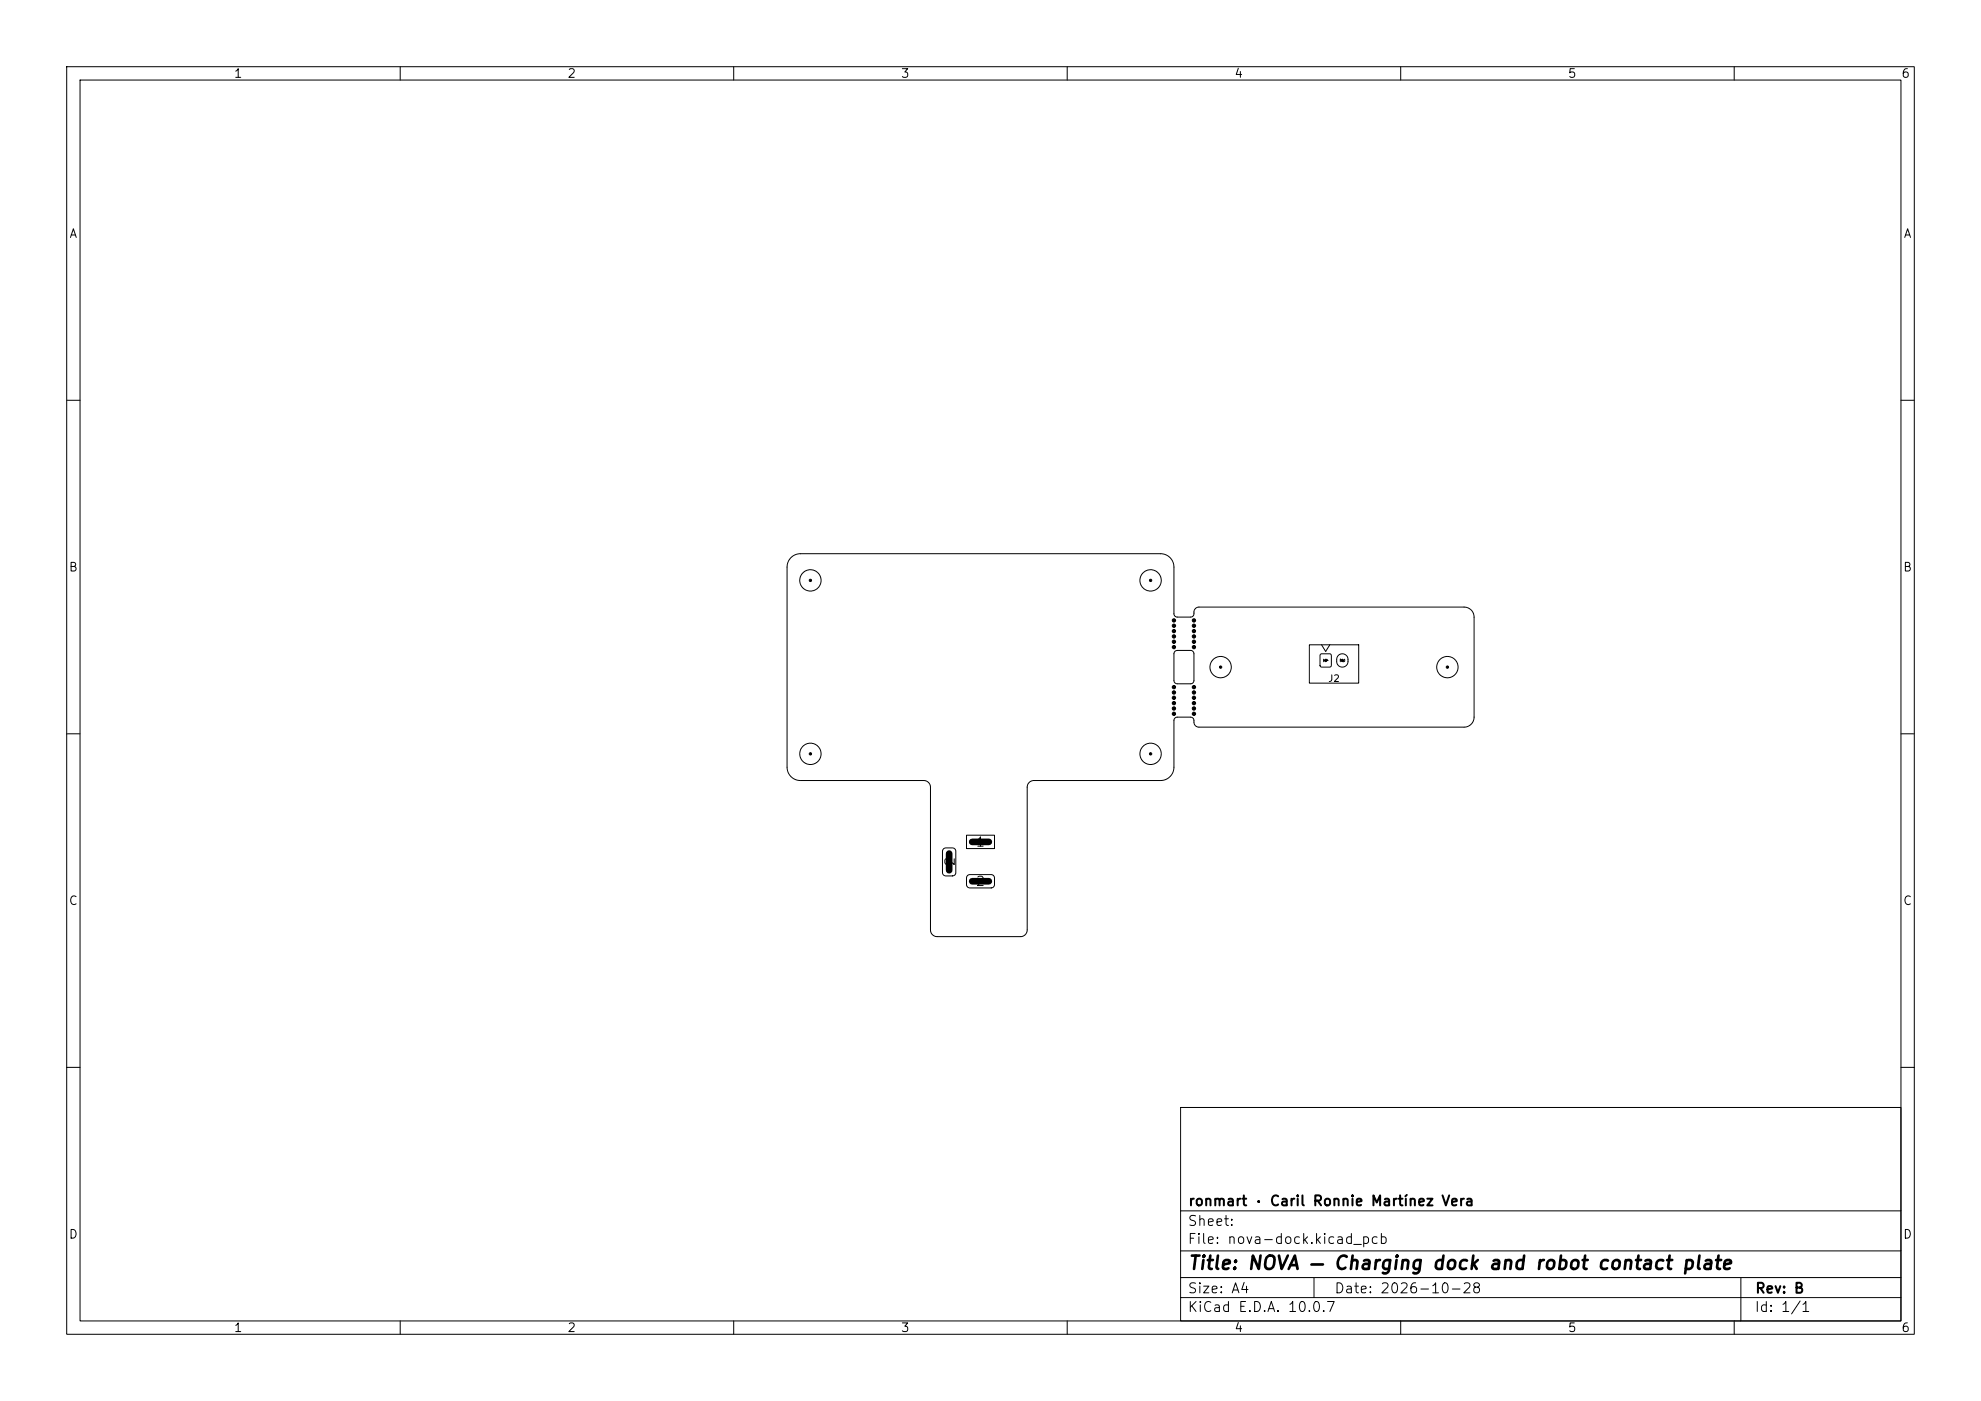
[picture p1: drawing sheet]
<svg xmlns="http://www.w3.org/2000/svg" width="297mm" height="210mm" viewBox="0 0 297 210" stroke-linecap="round" stroke-linejoin="round" font-family="sans-serif">
<defs><g id="words">
<text font-size="2" x="178" y="190.8">Title: NOVA — Charging dock and robot contact plate</text>
<g font-size="1.5">
<text x="178" y="184.1">Sheet:</text>
<text x="178" y="181.1">ronmart · Caril Ronnie Martínez Vera</text>
<text x="178" y="186.8">File: nova-dock.kicad_pcb</text>
<text x="178" y="197">KiCad E.D.A. 10.0.7</text>
<text x="178" y="194.2">Size: A4</text>
<text x="200" y="194.2">Date: 2026-10-28</text>
<text x="263" y="197">Id: 1/1</text>
<text x="263" y="194.2">Rev: B</text>
</g>
<g font-size="1.4">
<text x="141.2" y="128.4" transform="rotate(90 141.2 128.4)">3</text>
<text x="146.2" y="127.3">1</text>
<text x="146.2" y="133.2">2</text>
</g>
<g font-size="1.3">
<text x="35" y="12">1</text>
<text x="85" y="12">2</text>
<text x="135" y="12">3</text>
<text x="185" y="12">4</text>
<text x="235" y="12">5</text>
<text x="285" y="12">6</text>
<text x="10.3" y="36">A</text>
<text x="285.3" y="36">A</text>
<text x="10.2" y="86">B</text>
<text x="285.2" y="86">B</text>
<text x="10.2" y="136">C</text>
<text x="285.2" y="136">C</text>
<text x="10.2" y="186">D</text>
<text x="285.2" y="186">D</text>
<text x="35" y="200">1</text>
<text x="85" y="200">2</text>
<text x="135" y="200">3</text>
<text x="185" y="200">4</text>
<text x="235" y="200">5</text>
<text x="285" y="200">6</text>
</g>
<text font-size="1" x="199" y="102.5">J2</text>
<g font-size=".7">
<text x="198.2" y="98.6" transform="rotate(90 198.2 98.6)">1</text>
<text x="200.7" y="98.6" transform="rotate(90 200.7 98.6)">2</text>
</g>
</g></defs>
<g fill="none" stroke="#000" stroke-width=".15">
<path d="M10 10h277v190h-277zM12 12h273v186h-273zM60 10v2M110 10v2M160 10v2M210 10v2M260 10v2M10 60h2M285 60h2M118.6 83.6a2 2 0 0 1 1.4-.6h54a2 2 0 0 1 2 2v7a.5 .5 0 0 0 .5 .5h2a.5 .5 0 0 0 .5-.5v-.2a.75 .75 0 0 1 .8-.8h39.7a1.5 1.5 0 0 1 1.5 1.5v15a1.5 1.5 0 0 1-1.5 1.5h-39.7a.75 .75 0 0 1-.8-.8v-.2a.5 .5 0 0 0-.5-.5h-2a.5 .5 0 0 0-.5 .5v7a2 2 0 0 1-2 2h-19a1 1 0 0 0-1 1v21.4a1 1 0 0 1-1 1h-12.5a1 1 0 0 1-1-1v-21.4a1 1 0 0 0-1-1h-18.5a2 2 0 0 1-2-2v-30a2 2 0 0 1 .6-1.4zM176.1 97.6l.4-.1h2a.5 .5 0 0 1 .5 .5v4a.5 .5 0 0 1-.5 .5h-2a.5 .5 0 0 1-.5-.5v-4zM196.3 96.7h7.4v5.7h-7.4z"/>
<path d="M198 98.1h1.5v1.8h-1.5zM198.1 96.7l.7 1 .6-1M200.7 98.2a.85 .85 0 0 1 .9-.1 .85 .85 0 0 1 .5 .7v.4a.85 .85 0 0 1-.8 .8 .85 .85 0 0 1-.9-.9v-.5zM10 110h2M285 110h2M141.4 127.2l.3-.1h1.1l.4 .3 .1 3.4-.3 .4-1.3 .1-.3-.3-.1-3.4zM144.9 125.2h4.2v2h-4.2zM145 131.2l.4-.1 3.4 .1 .3 .3-.1 1.3-.4 .3-3.4-.1-.3-.4v-1.1zM10 160h2M177 166h108v32h-108zM285 160h2M60 198v2"/>
<path d="M110 198v2M160 198v2M177 194.5h108M177 191.5h108M177 187.5h108M177 181.5h108M197 191.5v3M210 198v2M260 198v2M261 191.5v6.5"/>
<circle cx="121.5" cy="87" r="1.6"/>
<circle cx="172.5" cy="87" r="1.6"/>
<circle cx="176" cy="96.2" r=".25"/>
<circle cx="176" cy="97" r=".25"/>
<circle cx="176" cy="94.6" r=".25"/>
<circle cx="176" cy="93.8" r=".25"/>
<circle cx="176" cy="95.4" r=".25"/>
<circle cx="176" cy="93" r=".25"/>
<circle cx="179" cy="96.2" r=".25"/>
<circle cx="179" cy="97" r=".25"/>
<circle cx="179" cy="94.6" r=".25"/>
<circle cx="179" cy="93.8" r=".25"/>
<circle cx="179" cy="95.4" r=".25"/>
<circle cx="179" cy="93" r=".25"/>
<circle cx="121.5" cy="113" r="1.6"/>
<circle cx="172.5" cy="113" r="1.6"/>
<circle cx="176" cy="106.2" r=".25"/>
<circle cx="176" cy="107" r=".25"/>
<circle cx="176" cy="103" r=".25"/>
<circle cx="176" cy="104.6" r=".25"/>
<circle cx="176" cy="103.8" r=".25"/>
<circle cx="176" cy="105.4" r=".25"/>
<circle cx="179" cy="107" r=".25"/>
<circle cx="179" cy="106.2" r=".25"/>
<circle cx="179" cy="103" r=".25"/>
<circle cx="179" cy="104.6" r=".25"/>
<circle cx="179" cy="103.8" r=".25"/>
<circle cx="179" cy="105.4" r=".25"/>
<circle cx="183" cy="100" r="1.6"/>
<circle cx="217" cy="100" r="1.6"/>
</g>
<g fill="#000" stroke="#000" stroke-width=".15">
<circle cx="121.5" cy="87" r=".17"/>
<circle cx="172.5" cy="87" r=".17"/>
<circle cx="176" cy="96.2" r=".17"/>
<circle cx="176" cy="97" r=".17"/>
<circle cx="176" cy="93" r=".17"/>
<circle cx="176" cy="94.6" r=".17"/>
<circle cx="176" cy="95.4" r=".17"/>
<circle cx="176" cy="93.8" r=".18"/>
<circle cx="179" cy="97" r=".17"/>
<circle cx="179" cy="96.2" r=".17"/>
<circle cx="179" cy="93" r=".17"/>
<circle cx="179" cy="95.4" r=".17"/>
<circle cx="179" cy="94.6" r=".17"/>
<circle cx="179" cy="93.8" r=".18"/>
<circle cx="198.8" cy="99" r=".17"/>
<circle cx="201.3" cy="99" r=".17"/>
<circle cx="121.5" cy="113" r=".17"/>
<circle cx="172.5" cy="113" r=".17"/>
<circle cx="176" cy="107" r=".17"/>
<circle cx="176" cy="106.2" r=".17"/>
<circle cx="176" cy="103" r=".17"/>
<circle cx="176" cy="104.6" r=".17"/>
<circle cx="176" cy="105.4" r=".17"/>
<circle cx="176" cy="103.8" r=".18"/>
<circle cx="179" cy="107" r=".17"/>
<circle cx="179" cy="106.2" r=".17"/>
<circle cx="179" cy="103" r=".17"/>
<circle cx="179" cy="104.6" r=".17"/>
<circle cx="179" cy="105.4" r=".17"/>
<circle cx="179" cy="103.8" r=".18"/>
<circle cx="183" cy="100" r=".17"/>
<circle cx="217" cy="100" r=".18"/>
</g>
<path d="M142.3 128v2.5M145.8 126.2h2.5M145.8 132.1h2.5" fill="none" stroke="#000" stroke-width="1"/>
<use href="#words"/>
</svg>
